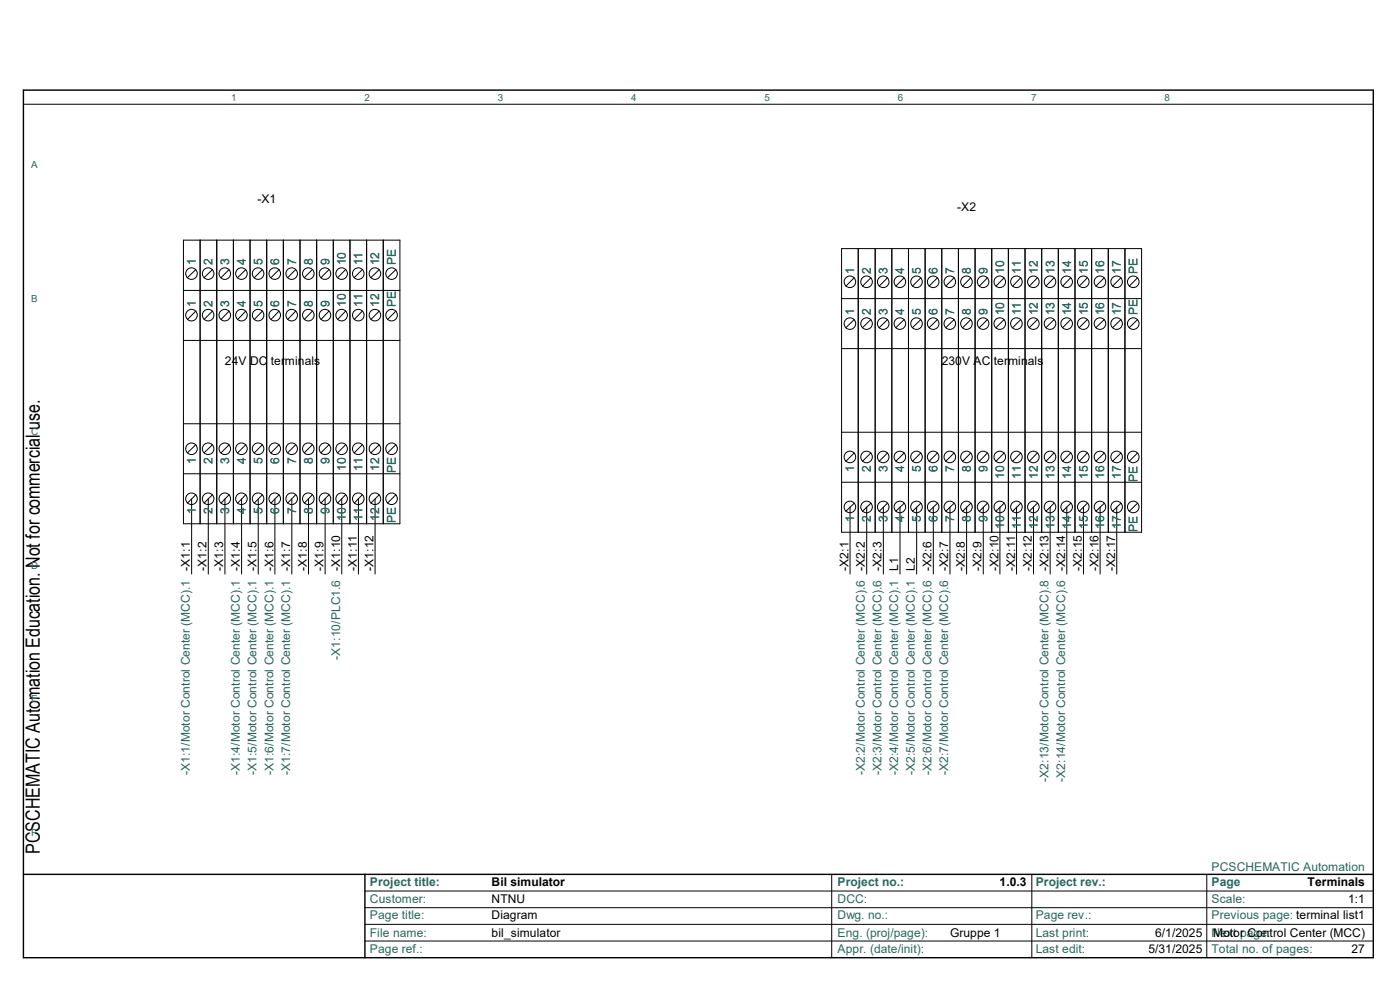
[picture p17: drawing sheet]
<svg xmlns="http://www.w3.org/2000/svg" width="420mm" height="297mm" viewBox="0 0 420 297" stroke-linecap="round" stroke-linejoin="round" font-family="sans-serif">
<defs><g id="words">
<text font-size="5.9" x="12" y="255.9" transform="rotate(-90 12 255.9)">PCSCHEMATIC Automation Education. Not for commercial use.</text>
<g font-size="3.6">
<text x="77.2" y="60.7">-X1</text>
<text x="287.2" y="63.2">-X2</text>
<text x="67.5" y="109.5">24V DC terminals</text>
<text x="282.5" y="109.5">230V AC terminals</text>
<text x="57" y="171" transform="rotate(-90 57 171)">-X1:1</text>
<text x="62" y="171" transform="rotate(-90 62 171)">-X1:2</text>
<text x="67" y="171" transform="rotate(-90 67 171)">-X1:3</text>
<text x="72" y="171" transform="rotate(-90 72 171)">-X1:4</text>
<text x="77" y="171" transform="rotate(-90 77 171)">-X1:5</text>
<text x="82" y="171" transform="rotate(-90 82 171)">-X1:6</text>
<text x="87" y="171" transform="rotate(-90 87 171)">-X1:7</text>
<text x="92" y="171" transform="rotate(-90 92 171)">-X1:8</text>
<text x="97" y="171" transform="rotate(-90 97 171)">-X1:9</text>
<text x="102" y="171" transform="rotate(-90 102 171)">-X1:10</text>
<text x="107" y="171" transform="rotate(-90 107 171)">-X1:11</text>
<text x="112" y="171" transform="rotate(-90 112 171)">-X1:12</text>
<text x="254.5" y="171" transform="rotate(-90 254.5 171)">-X2:1</text>
<text x="259.5" y="171" transform="rotate(-90 259.5 171)">-X2:2</text>
<text x="264.5" y="171" transform="rotate(-90 264.5 171)">-X2:3</text>
<text x="269.5" y="171" transform="rotate(-90 269.5 171)">L1</text>
<text x="274.5" y="171" transform="rotate(-90 274.5 171)">L2</text>
<text x="279.5" y="171" transform="rotate(-90 279.5 171)">-X2:6</text>
<text x="284.5" y="171" transform="rotate(-90 284.5 171)">-X2:7</text>
<text x="289.5" y="171" transform="rotate(-90 289.5 171)">-X2:8</text>
<text x="294.5" y="171" transform="rotate(-90 294.5 171)">-X2:9</text>
<text x="299.5" y="171" transform="rotate(-90 299.5 171)">-X2:10</text>
<text x="304.5" y="171" transform="rotate(-90 304.5 171)">-X2:11</text>
<text x="309.5" y="171" transform="rotate(-90 309.5 171)">-X2:12</text>
<text x="314.5" y="171" transform="rotate(-90 314.5 171)">-X2:13</text>
<text x="319.5" y="171" transform="rotate(-90 319.5 171)">-X2:14</text>
<text x="324.5" y="171" transform="rotate(-90 324.5 171)">-X2:15</text>
<text x="329.5" y="171" transform="rotate(-90 329.5 171)">-X2:16</text>
<text x="334.5" y="171" transform="rotate(-90 334.5 171)">-X2:17</text>
<text x="147.5" y="265.5">Bil simulator</text>
<text x="299.9" y="265.5">1.0.3</text>
<text x="392.3" y="265.5">Terminals</text>
<text x="147.5" y="270.7">NTNU</text>
<text x="147.5" y="275.5">Diagram</text>
<text x="404.5" y="270.7">1:1</text>
<text x="147.5" y="280.8">bil_simulator</text>
<text x="285.1" y="280.8">Gruppe 1</text>
<text x="346.5" y="280.8">6/1/2025</text>
<text x="364" y="280.8">Motor Control Center (MCC)</text>
<text x="344.5" y="285.5">5/31/2025</text>
<text x="405.5" y="285.5">27</text>
</g>
<g font-size="3.6" fill="#27675f">
<text x="58.8" y="79.5" transform="rotate(-90 58.8 79.5)">1</text>
<text x="63.7" y="79.5" transform="rotate(-90 63.7 79.5)">2</text>
<text x="68.7" y="79.5" transform="rotate(-90 68.7 79.5)">3</text>
<text x="73.7" y="79.5" transform="rotate(-90 73.7 79.5)">4</text>
<text x="78.7" y="79.5" transform="rotate(-90 78.7 79.5)">5</text>
<text x="83.7" y="79.5" transform="rotate(-90 83.7 79.5)">6</text>
<text x="88.8" y="79.5" transform="rotate(-90 88.8 79.5)">7</text>
<text x="93.8" y="79.5" transform="rotate(-90 93.8 79.5)">8</text>
<text x="98.8" y="79.5" transform="rotate(-90 98.8 79.5)">9</text>
<text x="103.8" y="79.5" transform="rotate(-90 103.8 79.5)">10</text>
<text x="108.8" y="79.5" transform="rotate(-90 108.8 79.5)">11</text>
<text x="113.8" y="79.5" transform="rotate(-90 113.8 79.5)">12</text>
<text x="118.8" y="79.5" transform="rotate(-90 118.8 79.5)">PE</text>
<text x="256.3" y="82" transform="rotate(-90 256.3 82)">1</text>
<text x="261.3" y="82" transform="rotate(-90 261.3 82)">2</text>
<text x="266.3" y="82" transform="rotate(-90 266.3 82)">3</text>
<text x="271.3" y="82" transform="rotate(-90 271.3 82)">4</text>
<text x="276.3" y="82" transform="rotate(-90 276.3 82)">5</text>
<text x="281.3" y="82" transform="rotate(-90 281.3 82)">6</text>
<text x="286.3" y="82" transform="rotate(-90 286.3 82)">7</text>
<text x="291.2" y="82" transform="rotate(-90 291.2 82)">8</text>
<text x="296.2" y="82" transform="rotate(-90 296.2 82)">9</text>
<text x="301.2" y="82" transform="rotate(-90 301.2 82)">10</text>
<text x="306.2" y="82" transform="rotate(-90 306.2 82)">11</text>
<text x="311.3" y="82" transform="rotate(-90 311.3 82)">12</text>
<text x="316.3" y="82" transform="rotate(-90 316.3 82)">13</text>
<text x="321.3" y="82" transform="rotate(-90 321.3 82)">14</text>
<text x="326.3" y="82" transform="rotate(-90 326.3 82)">15</text>
<text x="331.3" y="82" transform="rotate(-90 331.3 82)">16</text>
<text x="336.3" y="82" transform="rotate(-90 336.3 82)">17</text>
<text x="341.3" y="82" transform="rotate(-90 341.3 82)">PE</text>
<text x="58.8" y="92" transform="rotate(-90 58.8 92)">1</text>
<text x="63.7" y="92" transform="rotate(-90 63.7 92)">2</text>
<text x="68.7" y="92" transform="rotate(-90 68.7 92)">3</text>
<text x="73.7" y="92" transform="rotate(-90 73.7 92)">4</text>
<text x="78.7" y="92" transform="rotate(-90 78.7 92)">5</text>
<text x="83.7" y="92" transform="rotate(-90 83.7 92)">6</text>
<text x="88.8" y="92" transform="rotate(-90 88.8 92)">7</text>
<text x="93.8" y="92" transform="rotate(-90 93.8 92)">8</text>
<text x="98.8" y="92" transform="rotate(-90 98.8 92)">9</text>
<text x="103.8" y="92" transform="rotate(-90 103.8 92)">10</text>
<text x="108.8" y="92" transform="rotate(-90 108.8 92)">11</text>
<text x="113.8" y="92" transform="rotate(-90 113.8 92)">12</text>
<text x="118.8" y="92" transform="rotate(-90 118.8 92)">PE</text>
<text x="256.3" y="94.5" transform="rotate(-90 256.3 94.5)">1</text>
<text x="261.3" y="94.5" transform="rotate(-90 261.3 94.5)">2</text>
<text x="266.3" y="94.5" transform="rotate(-90 266.3 94.5)">3</text>
<text x="271.3" y="94.5" transform="rotate(-90 271.3 94.5)">4</text>
<text x="276.3" y="94.5" transform="rotate(-90 276.3 94.5)">5</text>
<text x="281.3" y="94.5" transform="rotate(-90 281.3 94.5)">6</text>
<text x="286.3" y="94.5" transform="rotate(-90 286.3 94.5)">7</text>
<text x="291.2" y="94.5" transform="rotate(-90 291.2 94.5)">8</text>
<text x="296.2" y="94.5" transform="rotate(-90 296.2 94.5)">9</text>
<text x="301.2" y="94.5" transform="rotate(-90 301.2 94.5)">10</text>
<text x="306.2" y="94.5" transform="rotate(-90 306.2 94.5)">11</text>
<text x="311.3" y="94.5" transform="rotate(-90 311.3 94.5)">12</text>
<text x="316.3" y="94.5" transform="rotate(-90 316.3 94.5)">13</text>
<text x="321.3" y="94.5" transform="rotate(-90 321.3 94.5)">14</text>
<text x="326.3" y="94.5" transform="rotate(-90 326.3 94.5)">15</text>
<text x="331.3" y="94.5" transform="rotate(-90 331.3 94.5)">16</text>
<text x="336.3" y="94.5" transform="rotate(-90 336.3 94.5)">17</text>
<text x="341.3" y="94.5" transform="rotate(-90 341.3 94.5)">PE</text>
<text x="58.8" y="139" transform="rotate(-90 58.8 139)">1</text>
<text x="63.7" y="139" transform="rotate(-90 63.7 139)">2</text>
<text x="68.7" y="139" transform="rotate(-90 68.7 139)">3</text>
<text x="73.7" y="139" transform="rotate(-90 73.7 139)">4</text>
<text x="78.7" y="139" transform="rotate(-90 78.7 139)">5</text>
<text x="83.7" y="139" transform="rotate(-90 83.7 139)">6</text>
<text x="88.8" y="139" transform="rotate(-90 88.8 139)">7</text>
<text x="93.8" y="139" transform="rotate(-90 93.8 139)">8</text>
<text x="98.8" y="139" transform="rotate(-90 98.8 139)">9</text>
<text x="103.8" y="141.1" transform="rotate(-90 103.8 141.1)">10</text>
<text x="108.8" y="141.1" transform="rotate(-90 108.8 141.1)">11</text>
<text x="113.8" y="141.1" transform="rotate(-90 113.8 141.1)">12</text>
<text x="118.8" y="141.9" transform="rotate(-90 118.8 141.9)">PE</text>
<text x="256.3" y="141.6" transform="rotate(-90 256.3 141.6)">1</text>
<text x="261.3" y="141.6" transform="rotate(-90 261.3 141.6)">2</text>
<text x="266.3" y="141.6" transform="rotate(-90 266.3 141.6)">3</text>
<text x="271.3" y="141.6" transform="rotate(-90 271.3 141.6)">4</text>
<text x="276.3" y="141.6" transform="rotate(-90 276.3 141.6)">5</text>
<text x="281.3" y="141.6" transform="rotate(-90 281.3 141.6)">6</text>
<text x="286.3" y="141.6" transform="rotate(-90 286.3 141.6)">7</text>
<text x="291.2" y="141.6" transform="rotate(-90 291.2 141.6)">8</text>
<text x="296.2" y="141.6" transform="rotate(-90 296.2 141.6)">9</text>
<text x="301.2" y="143.6" transform="rotate(-90 301.2 143.6)">10</text>
<text x="306.2" y="143.6" transform="rotate(-90 306.2 143.6)">11</text>
<text x="311.3" y="143.6" transform="rotate(-90 311.3 143.6)">12</text>
<text x="316.3" y="143.6" transform="rotate(-90 316.3 143.6)">13</text>
<text x="321.3" y="143.6" transform="rotate(-90 321.3 143.6)">14</text>
<text x="326.3" y="143.6" transform="rotate(-90 326.3 143.6)">15</text>
<text x="331.3" y="143.6" transform="rotate(-90 331.3 143.6)">16</text>
<text x="336.3" y="143.6" transform="rotate(-90 336.3 143.6)">17</text>
<text x="341.3" y="144.4" transform="rotate(-90 341.3 144.4)">PE</text>
<text x="58.8" y="154" transform="rotate(-90 58.8 154)">1</text>
<text x="63.7" y="154" transform="rotate(-90 63.7 154)">2</text>
<text x="68.7" y="154" transform="rotate(-90 68.7 154)">3</text>
<text x="73.7" y="154" transform="rotate(-90 73.7 154)">4</text>
<text x="78.7" y="154" transform="rotate(-90 78.7 154)">5</text>
<text x="83.7" y="154" transform="rotate(-90 83.7 154)">6</text>
<text x="88.8" y="154" transform="rotate(-90 88.8 154)">7</text>
<text x="93.8" y="154" transform="rotate(-90 93.8 154)">8</text>
<text x="98.8" y="154" transform="rotate(-90 98.8 154)">9</text>
<text x="103.8" y="156" transform="rotate(-90 103.8 156)">10</text>
<text x="108.8" y="156" transform="rotate(-90 108.8 156)">11</text>
<text x="113.8" y="156" transform="rotate(-90 113.8 156)">12</text>
<text x="118.8" y="156.9" transform="rotate(-90 118.8 156.9)">PE</text>
<text x="256.3" y="156.5" transform="rotate(-90 256.3 156.5)">1</text>
<text x="261.3" y="156.5" transform="rotate(-90 261.3 156.5)">2</text>
<text x="266.3" y="156.5" transform="rotate(-90 266.3 156.5)">3</text>
<text x="271.3" y="156.5" transform="rotate(-90 271.3 156.5)">4</text>
<text x="276.3" y="156.5" transform="rotate(-90 276.3 156.5)">5</text>
<text x="281.3" y="156.5" transform="rotate(-90 281.3 156.5)">6</text>
<text x="286.3" y="156.5" transform="rotate(-90 286.3 156.5)">7</text>
<text x="291.2" y="156.5" transform="rotate(-90 291.2 156.5)">8</text>
<text x="296.2" y="156.5" transform="rotate(-90 296.2 156.5)">9</text>
<text x="301.2" y="158.6" transform="rotate(-90 301.2 158.6)">10</text>
<text x="306.2" y="158.6" transform="rotate(-90 306.2 158.6)">11</text>
<text x="311.3" y="158.6" transform="rotate(-90 311.3 158.6)">12</text>
<text x="316.3" y="158.6" transform="rotate(-90 316.3 158.6)">13</text>
<text x="321.3" y="158.6" transform="rotate(-90 321.3 158.6)">14</text>
<text x="326.3" y="158.6" transform="rotate(-90 326.3 158.6)">15</text>
<text x="331.3" y="158.6" transform="rotate(-90 331.3 158.6)">16</text>
<text x="336.3" y="158.6" transform="rotate(-90 336.3 158.6)">17</text>
<text x="341.3" y="159.4" transform="rotate(-90 341.3 159.4)">PE</text>
<text x="102" y="197.7" transform="rotate(-90 102 197.7)">-X1:10/PLC1.6</text>
<text x="57" y="232.2" transform="rotate(-90 57 232.2)">-X1:1/Motor Control Center (MCC).1</text>
<text x="72" y="232.2" transform="rotate(-90 72 232.2)">-X1:4/Motor Control Center (MCC).1</text>
<text x="77" y="232.2" transform="rotate(-90 77 232.2)">-X1:5/Motor Control Center (MCC).1</text>
<text x="82" y="232.2" transform="rotate(-90 82 232.2)">-X1:6/Motor Control Center (MCC).1</text>
<text x="87" y="232.2" transform="rotate(-90 87 232.2)">-X1:7/Motor Control Center (MCC).1</text>
<text x="259.5" y="232.2" transform="rotate(-90 259.5 232.2)">-X2:2/Motor Control Center (MCC).6</text>
<text x="264.5" y="232.2" transform="rotate(-90 264.5 232.2)">-X2:3/Motor Control Center (MCC).6</text>
<text x="269.5" y="232.2" transform="rotate(-90 269.5 232.2)">-X2:4/Motor Control Center (MCC).1</text>
<text x="274.5" y="232.2" transform="rotate(-90 274.5 232.2)">-X2:5/Motor Control Center (MCC).1</text>
<text x="279.5" y="232.2" transform="rotate(-90 279.5 232.2)">-X2:6/Motor Control Center (MCC).6</text>
<text x="284.5" y="232.2" transform="rotate(-90 284.5 232.2)">-X2:7/Motor Control Center (MCC).6</text>
<text x="314.5" y="234.3" transform="rotate(-90 314.5 234.3)">-X2:13/Motor Control Center (MCC).8</text>
<text x="319.5" y="234.3" transform="rotate(-90 319.5 234.3)">-X2:14/Motor Control Center (MCC).6</text>
<text x="363.5" y="260.9">PCSCHEMATIC Automation</text>
<text x="111" y="265.5">Project title:</text>
<text x="251.3" y="265.5">Project no.:</text>
<text x="310.7" y="265.5">Project rev.:</text>
<text x="363.5" y="265.5">Page</text>
<text x="111" y="270.7">Customer:</text>
<text x="111" y="275.5">Page title:</text>
<text x="251.3" y="275.5">Dwg. no.:</text>
<text x="251.3" y="270.7">DCC:</text>
<text x="310.7" y="275.5">Page rev.:</text>
<text x="363.5" y="275.5">Previous page: terminal list1</text>
<text x="363.5" y="270.7">Scale:</text>
<text x="111" y="280.8">File name:</text>
<text x="251.3" y="280.8">Eng. (proj/page):</text>
<text x="310.7" y="280.8">Last print:</text>
<text x="363.5" y="280.8">Next page:</text>
<text x="111" y="285.5">Page ref.:</text>
<text x="251.3" y="285.5">Appr. (date/init):</text>
<text x="310.7" y="285.5">Last edit:</text>
<text x="363.5" y="285.5">Total no. of pages:</text>
</g>
<g font-size="2.9" fill="#27675f">
<text x="69.3" y="30.4">1</text>
<text x="109.3" y="30.4">2</text>
<text x="149.4" y="30.4">3</text>
<text x="189.3" y="30.4">4</text>
<text x="229.4" y="30.4">5</text>
<text x="269.3" y="30.4">6</text>
<text x="309.4" y="30.4">7</text>
<text x="349.3" y="30.4">8</text>
<text x="9.3" y="50.4">A</text>
<text x="9.3" y="90.4">B</text>
<text x="9.3" y="130.4">C</text>
<text x="9.3" y="170.4">D</text>
<text x="9.3" y="210.4">E</text>
<text x="9.3" y="250.4">F</text>
</g>
</g></defs>
<path d="M7 27h405v260h-405zM7 262h405M109.5 262v25" fill="none" stroke="#000" stroke-width=".42"/>
<g fill="none" stroke="#000" stroke-width=".3">
<path d="M7.3 31.2h404.7M55 72h65v85h-65zM60 72v85M65 72v85M70 72v85M75 72v85M80 72v85M85 72v85M90 72v85M95 72v85M100 72v85M105 72v85"/>
<path d="M110 72v85M115 72v85M252.5 74.5h90v85h-90zM257.5 74.5v85M262.6 74.5v85M267.5 74.5v85M272.5 74.5v85M277.5 74.5v85M282.5 74.5v85M287.5 74.5v85M292.5 74.5v85M297.5 74.5v85"/>
<path d="M302.5 74.5v85M307.5 74.5v85M312.5 74.5v85M317.5 74.5v85M322.5 74.5v85M327.5 74.5v85M332.5 74.5v85M337.5 74.5v85M55 87h65M58.8 80.8l-2.6 2.4M58.8 93.2l-2.6 2.6M63.8 80.8l-2.6 2.4"/>
<path d="M63.8 93.2l-2.6 2.6M68.7 80.8l-2.4 2.4M68.7 93.2l-2.4 2.6M73.7 80.8l-2.4 2.4M73.7 93.2l-2.4 2.6M78.7 80.8l-2.4 2.4M78.7 93.2l-2.4 2.6M83.7 80.8l-2.4 2.4M83.7 93.2l-2.4 2.6M88.7 80.8l-2.4 2.4M88.7 93.2l-2.4 2.6M93.7 80.8l-2.4 2.4"/>
<path d="M93.7 93.2l-2.4 2.6M98.7 80.8l-2.4 2.4M98.7 93.2l-2.4 2.6M103.7 80.8l-2.4 2.4M103.7 93.2l-2.4 2.6M108.7 80.8l-2.4 2.4M108.7 93.2l-2.4 2.6M113.8 93.2l-2.5 2.6M113.8 80.8l-2.5 2.4M118.8 93.2l-2.6 2.6M118.8 80.8l-2.6 2.4M252.5 89.5h90"/>
<path d="M256.3 83.2l-2.6 2.6M256.3 95.8l-2.6 2.4M261.3 83.2l-2.6 2.6M261.3 95.8l-2.6 2.4M266.3 83.2l-2.6 2.6M266.3 95.8l-2.6 2.4M271.3 83.2l-2.6 2.6M271.3 95.8l-2.6 2.4M276.3 83.2l-2.6 2.6M276.3 95.8l-2.6 2.4M281.3 83.2l-2.6 2.6M281.3 95.8l-2.6 2.4"/>
<path d="M286.3 83.2l-2.6 2.6M286.3 95.8l-2.6 2.4M291.3 83.2l-2.5 2.6M291.3 95.8l-2.5 2.4M296.2 95.8l-2.4 2.4M296.2 83.2l-2.4 2.6M301.2 95.8l-2.4 2.4M301.2 83.2l-2.4 2.6M306.2 95.8l-2.4 2.4M306.2 83.2l-2.4 2.6M311.2 83.2l-2.4 2.6M311.2 95.8l-2.4 2.4"/>
<path d="M316.2 95.8l-2.4 2.4M316.2 83.2l-2.4 2.6M321.2 95.8l-2.4 2.4M321.2 83.2l-2.4 2.6M326.2 95.8l-2.4 2.4M326.2 83.2l-2.4 2.6M331.3 83.2l-2.5 2.6M331.3 95.8l-2.5 2.4M336.3 83.2l-2.5 2.6M336.3 95.8l-2.5 2.4M341.3 83.2l-2.5 2.6M341.3 95.8l-2.5 2.4"/>
<path d="M55 102h65M252.5 104.5h90M55 127h65M58.8 133.3l-2.6 2.4M63.8 133.3l-2.6 2.4M68.7 133.3l-2.4 2.4M73.7 133.3l-2.4 2.4M78.7 133.3l-2.4 2.4M83.7 133.3l-2.4 2.4M88.7 133.3l-2.4 2.4M93.7 133.3l-2.4 2.4M98.7 133.3l-2.4 2.4"/>
<path d="M103.7 133.3l-2.4 2.4M108.7 133.3l-2.4 2.4M113.8 133.3l-2.5 2.4M118.8 133.3l-2.6 2.4M252.5 129.5h90M256.3 135.7l-2.6 2.6M261.3 135.7l-2.6 2.6M266.3 135.7l-2.6 2.6M271.3 135.7l-2.6 2.6M276.3 135.7l-2.6 2.6M281.3 135.7l-2.6 2.6M286.3 135.7l-2.6 2.6"/>
<path d="M291.3 135.7l-2.5 2.6M296.2 135.7l-2.4 2.6M301.2 135.7l-2.4 2.6M306.2 135.7l-2.4 2.6M311.2 135.7l-2.4 2.6M316.2 135.7l-2.4 2.6M321.2 135.7l-2.4 2.6M326.2 135.7l-2.4 2.6M331.3 135.7l-2.5 2.6M336.3 135.7l-2.5 2.6M341.3 135.7l-2.5 2.6M55 142h65"/>
<path d="M57.5 149.5v22.5M58.8 148.3l-2.6 2.5M62.5 149.5v22.5M63.8 148.3l-2.6 2.5M67.5 149.5v22.5M68.7 148.3l-2.4 2.5M72.5 149.5v22.5M73.7 148.3l-2.4 2.5M77.5 149.5v22.5M78.7 148.3l-2.4 2.5M82.5 149.5v22.5M83.7 148.3l-2.4 2.5"/>
<path d="M87.5 149.5v22.5M88.7 148.3l-2.4 2.5M92.5 149.5v22.5M93.7 148.3l-2.4 2.5M97.5 149.5v22.5M98.7 148.3l-2.4 2.5M102.5 149.5v22.5M103.7 148.3l-2.4 2.5M107.5 149.5v22.5M108.7 148.3l-2.4 2.5M112.5 149.5v22.5M113.8 148.3l-2.5 2.5"/>
<path d="M118.8 148.3l-2.6 2.5M252.5 144.5h90M255 152v20M256.3 150.8l-2.6 2.4M260 152v20M261.3 150.8l-2.6 2.4M265 152v20M266.3 150.8l-2.6 2.4M270 152v20M271.3 150.8l-2.6 2.4M275 152v20M276.3 150.8l-2.6 2.4"/>
<path d="M280 152v20M281.3 150.8l-2.6 2.4M285 152v20M286.3 150.8l-2.6 2.4M290 152v20M291.3 150.8l-2.5 2.4M295 152v20M296.2 150.8l-2.4 2.4M300 152v20M301.2 150.8l-2.4 2.4M305 152v20M306.2 150.8l-2.4 2.4"/>
<path d="M310 152v20M311.2 150.8l-2.4 2.4M315 152v20M316.2 150.8l-2.4 2.4M320 152v20M321.2 150.8l-2.4 2.4M325 152v20M326.2 150.8l-2.4 2.4M330 152v20M331.3 150.8l-2.5 2.4M335 152v20M336.3 150.8l-2.5 2.4"/>
<path d="M341.3 150.8l-2.5 2.4M109.5 272h302.2M109.5 277h302.2M109.5 267h302.5M249.5 262v25M309.5 262v25M362 262v25M109.5 282h302.2"/>
<circle cx="57.4" cy="82" r="1.74"/>
<circle cx="57.4" cy="94.4" r="1.74"/>
<circle cx="62.4" cy="82" r="1.74"/>
<circle cx="62.4" cy="94.4" r="1.74"/>
<circle cx="67.4" cy="82" r="1.74"/>
<circle cx="67.4" cy="94.4" r="1.74"/>
<circle cx="72.4" cy="82" r="1.74"/>
<circle cx="72.4" cy="94.4" r="1.74"/>
<circle cx="77.4" cy="82" r="1.74"/>
<circle cx="77.4" cy="94.4" r="1.74"/>
<circle cx="82.4" cy="82" r="1.74"/>
<circle cx="82.4" cy="94.4" r="1.74"/>
<circle cx="87.5" cy="82" r="1.74"/>
<circle cx="87.5" cy="94.4" r="1.74"/>
<circle cx="92.5" cy="82" r="1.74"/>
<circle cx="92.5" cy="94.4" r="1.74"/>
<circle cx="97.5" cy="82" r="1.74"/>
<circle cx="97.5" cy="94.4" r="1.74"/>
<circle cx="102.5" cy="94.4" r="1.74"/>
<circle cx="102.5" cy="82" r="1.74"/>
<circle cx="107.5" cy="94.4" r="1.74"/>
<circle cx="107.5" cy="82" r="1.74"/>
<circle cx="112.5" cy="82" r="1.74"/>
<circle cx="112.5" cy="94.4" r="1.74"/>
<circle cx="117.5" cy="82" r="1.74"/>
<circle cx="117.5" cy="94.4" r="1.74"/>
<circle cx="255" cy="97" r="1.74"/>
<circle cx="255" cy="84.5" r="1.74"/>
<circle cx="260" cy="97" r="1.74"/>
<circle cx="260" cy="84.5" r="1.74"/>
<circle cx="265" cy="97" r="1.74"/>
<circle cx="265" cy="84.5" r="1.74"/>
<circle cx="270" cy="84.5" r="1.74"/>
<circle cx="270" cy="97" r="1.74"/>
<circle cx="275" cy="97" r="1.74"/>
<circle cx="275" cy="84.5" r="1.74"/>
<circle cx="280" cy="84.5" r="1.74"/>
<circle cx="280" cy="97" r="1.74"/>
<circle cx="284.9" cy="84.5" r="1.74"/>
<circle cx="284.9" cy="97" r="1.74"/>
<circle cx="289.9" cy="84.5" r="1.74"/>
<circle cx="289.9" cy="97" r="1.74"/>
<circle cx="294.9" cy="84.5" r="1.74"/>
<circle cx="294.9" cy="97" r="1.74"/>
<circle cx="299.9" cy="97" r="1.74"/>
<circle cx="299.9" cy="84.5" r="1.74"/>
<circle cx="304.9" cy="84.5" r="1.74"/>
<circle cx="304.9" cy="97" r="1.74"/>
<circle cx="310" cy="84.5" r="1.74"/>
<circle cx="310" cy="97" r="1.74"/>
<circle cx="315" cy="97" r="1.74"/>
<circle cx="315" cy="84.5" r="1.74"/>
<circle cx="320" cy="97" r="1.74"/>
<circle cx="320" cy="84.5" r="1.74"/>
<circle cx="325" cy="84.5" r="1.74"/>
<circle cx="325" cy="97" r="1.74"/>
<circle cx="330" cy="97" r="1.74"/>
<circle cx="330" cy="84.5" r="1.74"/>
<circle cx="335" cy="84.5" r="1.74"/>
<circle cx="335" cy="97" r="1.74"/>
<circle cx="340" cy="97" r="1.74"/>
<circle cx="340" cy="84.5" r="1.74"/>
<circle cx="57.4" cy="134.5" r="1.74"/>
<circle cx="62.4" cy="134.5" r="1.74"/>
<circle cx="67.4" cy="134.5" r="1.74"/>
<circle cx="72.4" cy="134.5" r="1.74"/>
<circle cx="77.4" cy="134.5" r="1.74"/>
<circle cx="82.4" cy="134.5" r="1.74"/>
<circle cx="87.5" cy="134.5" r="1.74"/>
<circle cx="92.5" cy="134.5" r="1.74"/>
<circle cx="97.5" cy="134.5" r="1.74"/>
<circle cx="102.5" cy="134.5" r="1.74"/>
<circle cx="107.5" cy="134.5" r="1.74"/>
<circle cx="112.5" cy="134.5" r="1.74"/>
<circle cx="117.5" cy="134.5" r="1.74"/>
<circle cx="255" cy="136.9" r="1.74"/>
<circle cx="260" cy="136.9" r="1.74"/>
<circle cx="265" cy="136.9" r="1.74"/>
<circle cx="270" cy="136.9" r="1.74"/>
<circle cx="275" cy="136.9" r="1.74"/>
<circle cx="280" cy="136.9" r="1.74"/>
<circle cx="284.9" cy="136.9" r="1.74"/>
<circle cx="289.9" cy="136.9" r="1.74"/>
<circle cx="294.9" cy="136.9" r="1.74"/>
<circle cx="299.9" cy="136.9" r="1.74"/>
<circle cx="304.9" cy="136.9" r="1.74"/>
<circle cx="310" cy="136.9" r="1.74"/>
<circle cx="315" cy="136.9" r="1.74"/>
<circle cx="320" cy="136.9" r="1.74"/>
<circle cx="325" cy="136.9" r="1.74"/>
<circle cx="330" cy="136.9" r="1.74"/>
<circle cx="335" cy="136.9" r="1.74"/>
<circle cx="340" cy="136.9" r="1.74"/>
<circle cx="57.4" cy="149.5" r="1.74"/>
<circle cx="62.4" cy="149.5" r="1.74"/>
<circle cx="67.4" cy="149.5" r="1.74"/>
<circle cx="72.4" cy="149.5" r="1.74"/>
<circle cx="77.4" cy="149.5" r="1.74"/>
<circle cx="82.4" cy="149.5" r="1.74"/>
<circle cx="87.5" cy="149.5" r="1.74"/>
<circle cx="92.5" cy="149.5" r="1.74"/>
<circle cx="97.5" cy="149.5" r="1.74"/>
<circle cx="102.5" cy="149.5" r="1.74"/>
<circle cx="107.5" cy="149.5" r="1.74"/>
<circle cx="112.5" cy="149.5" r="1.74"/>
<circle cx="117.5" cy="149.5" r="1.74"/>
<circle cx="255" cy="151.9" r="1.74"/>
<circle cx="260" cy="151.9" r="1.74"/>
<circle cx="265" cy="151.9" r="1.74"/>
<circle cx="270" cy="151.9" r="1.74"/>
<circle cx="275" cy="151.9" r="1.74"/>
<circle cx="280" cy="151.9" r="1.74"/>
<circle cx="284.9" cy="151.9" r="1.74"/>
<circle cx="289.9" cy="151.9" r="1.74"/>
<circle cx="294.9" cy="151.9" r="1.74"/>
<circle cx="299.9" cy="151.9" r="1.74"/>
<circle cx="304.9" cy="151.9" r="1.74"/>
<circle cx="310" cy="151.9" r="1.74"/>
<circle cx="315" cy="151.9" r="1.74"/>
<circle cx="320" cy="151.9" r="1.74"/>
<circle cx="325" cy="151.9" r="1.74"/>
<circle cx="330" cy="151.9" r="1.74"/>
<circle cx="335" cy="151.9" r="1.74"/>
<circle cx="340" cy="151.9" r="1.74"/>
</g>
<use href="#words"/>
</svg>
